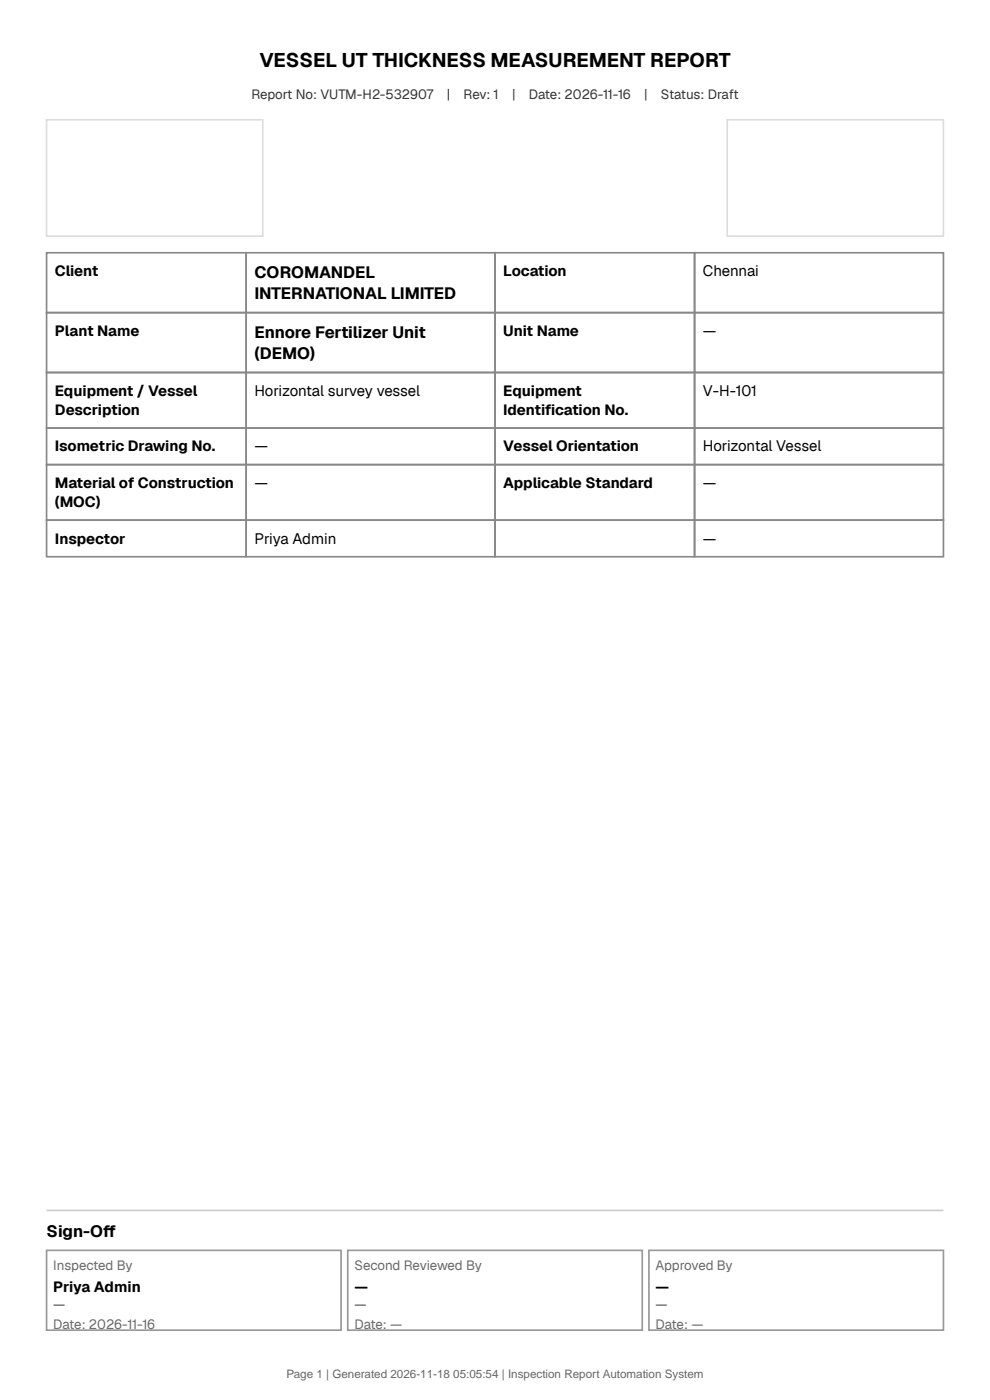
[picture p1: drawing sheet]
<svg xmlns="http://www.w3.org/2000/svg" width="210mm" height="297mm" viewBox="0 0 210 297" stroke-linecap="round" stroke-linejoin="round" font-family="sans-serif">
<defs><g id="words">
<text font-size="4.2" x="55" y="14.1">VESSEL UT THICKNESS MEASUREMENT REPORT</text>
<g font-size="3.5">
<text x="54" y="58.9">COROMANDEL</text>
<text x="54" y="63.5">INTERNATIONAL LIMITED</text>
<text x="54" y="71.6">Ennore Fertilizer Unit</text>
<text x="54" y="76.2">(DEMO)</text>
<text x="9.9" y="262.4">Sign-Of</text>
<text x="21.8" y="262.4">f</text>
</g>
<g font-size="3.2">
<text x="11.6" y="58.6">Client</text>
<text x="106.8" y="58.6">Location</text>
<text x="149.1" y="58.6">Chennai</text>
<text x="11.6" y="71.3">Plant Name</text>
<text x="106.8" y="71.3">Unit Name</text>
<text x="149.1" y="71.3">—</text>
<text x="11.6" y="84">Equipment / Vessel</text>
<text x="54" y="84">Horizontal survey vessel</text>
<text x="106.8" y="84">Equipment</text>
<text x="149.1" y="84">V-H-101</text>
<text x="11.6" y="88.1">Description</text>
<text x="106.8" y="88.1">Identif</text>
<text x="115.5" y="88.1">ication No.</text>
<text x="11.6" y="95.8">Isometric Drawing No.</text>
<text x="54" y="95.8">—</text>
<text x="106.8" y="95.8">Vessel Orientation</text>
<text x="149.1" y="95.8">Horizontal Vessel</text>
<text x="11.6" y="103.5">Material of Construction</text>
<text x="11.6" y="107.6">(MOC)</text>
<text x="54" y="103.5">—</text>
<text x="106.8" y="103.5">Applicable Standard</text>
<text x="149.1" y="103.5">—</text>
<text x="11.6" y="115.3">Inspector</text>
<text x="54" y="115.3">Priya Admin</text>
<text x="149.1" y="115.3">—</text>
<text x="11.3" y="274.1">Priya Admin</text>
<text x="75.2" y="274.1">—</text>
<text x="139.1" y="274.1">—</text>
</g>
<g font-size="2.8" fill="#333">
<text x="53.3" y="21">Report No: VUTM-H2-532907</text>
<text x="94.8" y="21">|</text>
<text x="98.3" y="21">Rev: 1</text>
<text x="108.6" y="21">|</text>
<text x="112.2" y="21">Date: 2026-11-16</text>
<text x="136.6" y="21">|</text>
<text x="140.2" y="21">Status: Draft</text>
</g>
<g font-size="2.8" fill="#666">
<text x="11.3" y="269.5">Inspected By</text>
<text x="75.2" y="269.5">Second Reviewed By</text>
<text x="139.1" y="269.5">Approved By</text>
<text x="11.3" y="281.8">Date: 2026-11-16</text>
<text x="75.2" y="281.8">Date: —</text>
<text x="139.1" y="281.8">Date: —</text>
</g>
<g font-size="2.8" fill="#444">
<text x="11.3" y="277.6">—</text>
<text x="75.2" y="277.6">—</text>
<text x="139.1" y="277.6">—</text>
</g>
<text font-size="2.5" fill="#666" x="60.8" y="292.4">Page 1 | Generated 2026-11-18 05:05:54 | Inspection Report Automation System</text>
</g></defs>
<path d="M9.9 25.4h45.8v24.7h-45.8zM154.3 25.4h45.8v24.7h-45.8z" fill="none" stroke="#ddd" stroke-width=".35"/>
<g fill="none" stroke="#888" stroke-width=".35">
<path d="M9.9 53.6h42.3v12.7h-42.3zM52.2 53.6h52.8v12.7h-52.8zM105 53.6h42.3v12.7h-42.3zM147.3 53.6h52.8v12.7h-52.8zM9.9 66.3h42.3v12.7h-42.3zM9.9 79h42.3v11.8h-42.3zM52.2 66.3h52.8v12.7h-52.8zM52.2 79h52.8v11.8h-52.8zM105 66.3h42.3v12.7h-42.3zM105 79h42.3v11.8h-42.3zM147.3 66.3h52.8v12.7h-52.8zM147.3 79h52.8v11.8h-52.8z"/>
<path d="M9.9 90.8h42.3v7.8h-42.3zM9.9 98.6h42.3v11.7h-42.3zM52.2 90.8h52.8v7.8h-52.8zM52.2 98.6h52.8v11.7h-52.8zM105 90.8h42.3v7.8h-42.3zM105 98.6h42.3v11.7h-42.3zM147.3 90.8h52.8v7.8h-52.8zM147.3 98.6h52.8v11.7h-52.8zM9.9 110.3h42.3v7.8h-42.3zM52.2 110.3h52.8v7.8h-52.8zM105 110.3h42.3v7.8h-42.3zM147.3 110.3h52.8v7.8h-52.8z"/>
</g>
<path d="M9.9 256.8h190.2" fill="none" stroke="#ccc" stroke-width=".35"/>
<path d="M9.9 265.3h62.5v16.9h-62.5zM73.8 265.3h62.4v16.9h-62.4zM137.6 265.3h62.5v16.9h-62.5z" fill="none" stroke="#999" stroke-width=".35"/>
<use href="#words"/>
</svg>
